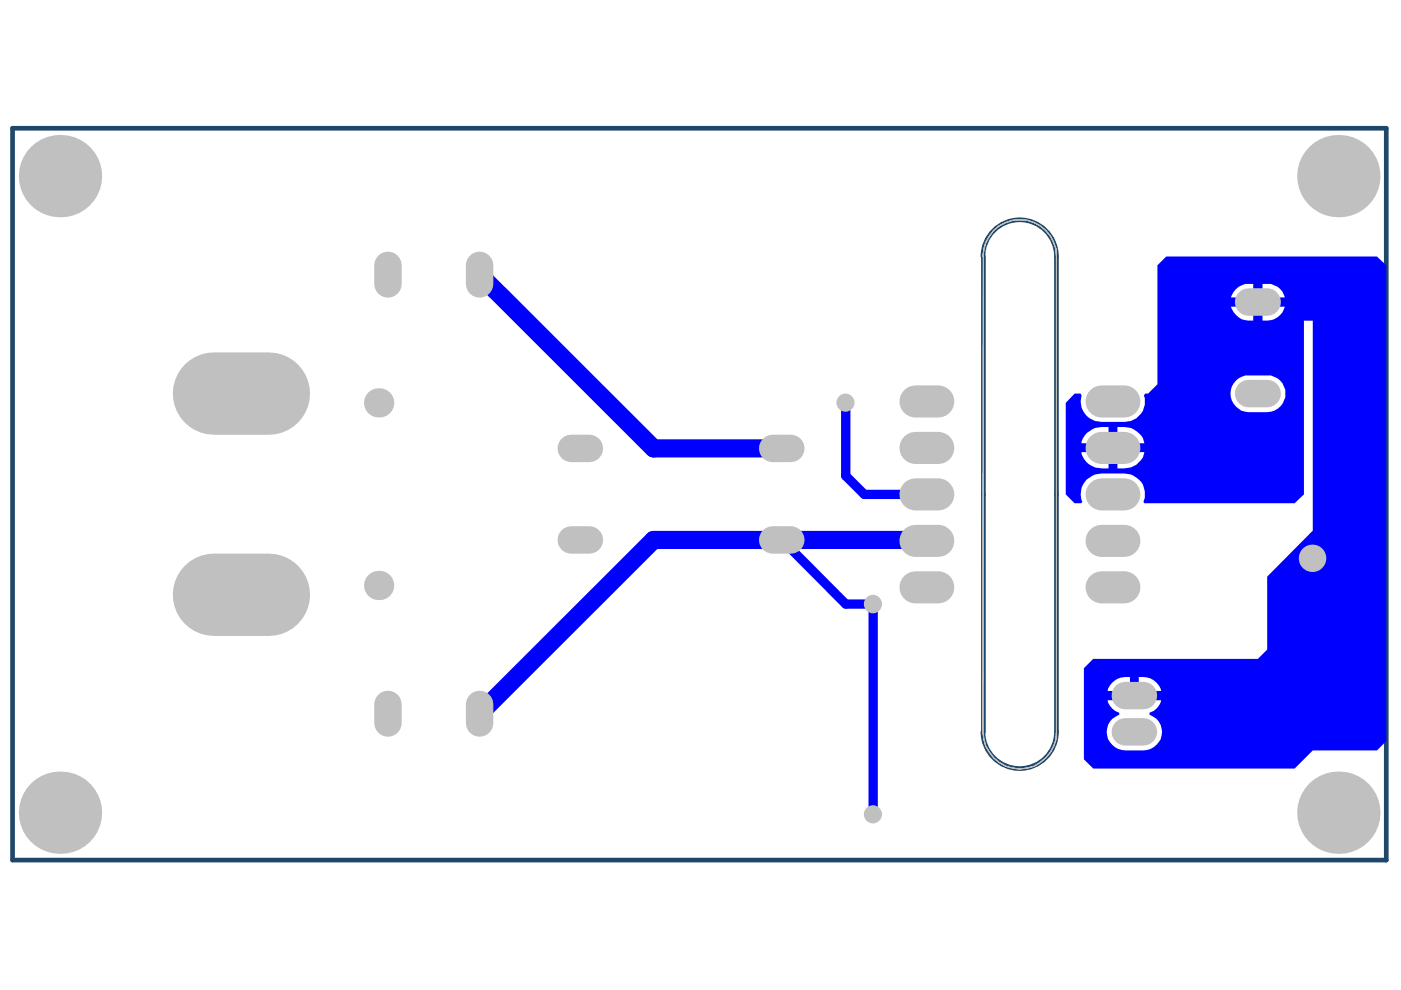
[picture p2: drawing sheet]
<svg xmlns="http://www.w3.org/2000/svg" width="297mm" height="210mm" viewBox="0 0 297 210" stroke-linecap="round" stroke-linejoin="round" font-family="sans-serif">
<path d="M210.7 48.9a7.8 7.8 0 0 1 8.5-1.7 7.8 7.8 0 0 1 4.8 7.2v100.8a7.8 7.8 0 0 1-7.8 7.8 7.8 7.8 0 0 1-7.8-7.8l.1-100.8a7.2 7.2 0 0 1 2.2-5.5z" fill="none" stroke="#c0c0c0" stroke-width=".21"/>
<path d="M2.7 27.2h291.2v155.2h-291.2zM208.4 54.4a7.8 7.8 0 0 1 7.8-7.8 7.8 7.8 0 0 1 7.8 7.8v100.8a7.8 7.8 0 0 1-7.8 7.8 7.8 7.8 0 0 1-7.8-7.8M208.5 54.4v100.8" fill="none" stroke="#1f4769" stroke-width=".99"/>
<path d="M245.4 56.3l1.9-1.9h44.6l2 1.9v100.8l-2 2h-13.6l-3.8 3.9h-42.7l-2-2v-19.3l2-2h34.9l2-2v-15.4l9.6-9.8v-44.5h-1.8v36.8l-2 1.9h-31.9l-.2-.3a4.3 4.3 0 0 0-4-6h-4.8a4.3 4.3 0 0 0-4.1 6l-.3 .3h-1.4l-1.8-1.9v-19.4l1.8-2h1.3l.2 .4a4.4 4.4 0 0 0 4.3 5.7h4.8a4.3 4.3 0 0 0 4.1-5.7l.3-.4h.6l2-1.9zM267.7 60.2v2.9h4.7a3.7 3.7 0 0 0-3.7-2.9zM262.1 61.3l-.5 .6-.6 1.2h4.7v-2.9a4 4 0 0 0-3.6 1.1zM267.7 65v3a4.1 4.1 0 0 0 4.7-3zM261 65a4.3 4.3 0 0 0 4.7 3v-3zM262.1 80.7a3.9 3.9 0 0 0-.9 4.2 3.9 3.9 0 0 0 3.5 2.5h4a3.9 3.9 0 0 0 3.8-3.9 3.9 3.9 0 0 0-3.8-3.9h-4a3.8 3.8 0 0 0-2.6 1.1zM236.9 90.5v3.5h5.7a4.4 4.4 0 0 0-4.2-3.5zM230.4 91.8a3.4 3.4 0 0 0-1.1 2.2h5.7v-3.5a5.2 5.2 0 0 0-4.6 1.3zM236.9 95.9v3.4a6.8 6.8 0 0 0 4.1-.8 4.1 4.1 0 0 0 1.6-2.6zM229.3 95.9a4.1 4.1 0 0 0 4.3 3.4h1.4v-3.4zM241.4 143.5v3h4.8a4.1 4.1 0 0 0-4.8-3zM235.8 144.7l-.9 1.3-.1 .5h4.8v-3a4.5 4.5 0 0 0-3.8 1.2zM234.8 148.5a3.6 3.6 0 0 0 2.5 2.6v.4a3.9 3.9 0 0 0-2.6 4.4 3.9 3.9 0 0 0 3.9 3.2h3.8a3.9 3.9 0 0 0 3.9-3.2 3.9 3.9 0 0 0-2.6-4.4v-.4a3.6 3.6 0 0 0 2.5-2.6z" fill="#00f"/>
<path d="M210.7 48.9a7.8 7.8 0 0 1 8.5-1.7 7.8 7.8 0 0 1 4.8 7.2v100.8a7.8 7.8 0 0 1-7.8 7.8 7.8 7.8 0 0 1-7.8-7.8l.1-100.8a7.2 7.2 0 0 1 2.2-5.5z" fill="none" stroke="#c0c0c0" stroke-width=".21"/>
<path d="M179.3 85.4v15.5l4 3.9h13.2M165.8 114.5l13.5 13.6h5.8v44.6" fill="none" stroke="#00f" stroke-width="2"/>
<path d="M101.7 58.2l36.9 36.9h27.2M196.4 114.5h-57.8l-36.9 36.8" fill="none" stroke="#00f" stroke-width="3.8"/>
<g fill="#c0c0c0">
<circle cx="278.3" cy="118.4" r="2.91"/>
<circle cx="185.1" cy="172.7" r="1.92"/>
<circle cx="185.1" cy="128.1" r="1.95"/>
<circle cx="179.3" cy="85.4" r="1.92"/>
</g>
<path d="M264.7 64h4M121.1 95.1h3.9M163.8 95.1h3.9" fill="none" stroke="#c0c0c0" stroke-width="5.8"/>
<g fill="#c0c0c0">
<circle cx="12.7" cy="172.3" r="8.7"/>
<circle cx="12.7" cy="37.3" r="8.7"/>
<circle cx="80.3" cy="124.1" r="3.1"/>
</g>
<path d="M264.7 83.4h4M121.1 114.5h3.9M163.8 114.5h3.9M82.3 149.4v3.9M238.6 155.2h3.8M238.6 147.5h3.8" fill="none" stroke="#c0c0c0" stroke-width="5.8"/>
<path d="M233.6 95h4.8M233.6 104.8h4.8M233.6 114.7h4.8M233.6 124.5h4.8" fill="none" stroke="#c0c0c0" stroke-width="6.8"/>
<circle cx="80.3" cy="85.4" r="3.1" fill="#c0c0c0"/>
<path d="M82.3 56.3v3.9M101.7 56.3v3.9M101.7 149.4v3.9" fill="none" stroke="#c0c0c0" stroke-width="5.8"/>
<path d="M233.6 85.1h4.8" fill="none" stroke="#c0c0c0" stroke-width="6.8"/>
<circle cx="283.8" cy="172.3" r="8.7" fill="#c0c0c0"/>
<path d="M194.1 95h4.8M194.1 104.8h4.8M194.1 114.7h4.8M194.1 124.5h4.8" fill="none" stroke="#c0c0c0" stroke-width="6.8"/>
<circle cx="283.8" cy="37.3" r="8.7" fill="#c0c0c0"/>
<path d="M194.1 85.1h4.8" fill="none" stroke="#c0c0c0" stroke-width="6.8"/>
<path d="M45.4 83.4h11.6M45.4 126.1h11.6" fill="none" stroke="#c0c0c0" stroke-width="17.5"/>
<path d="M210.7 48.9a7.8 7.8 0 0 1 8.5-1.7 7.8 7.8 0 0 1 4.8 7.2v100.8a7.8 7.8 0 0 1-7.8 7.8 7.8 7.8 0 0 1-7.8-7.8l.1-100.8a7.2 7.2 0 0 1 2.2-5.5z" fill="none" stroke="#c0c0c0" stroke-width=".21"/>
</svg>
